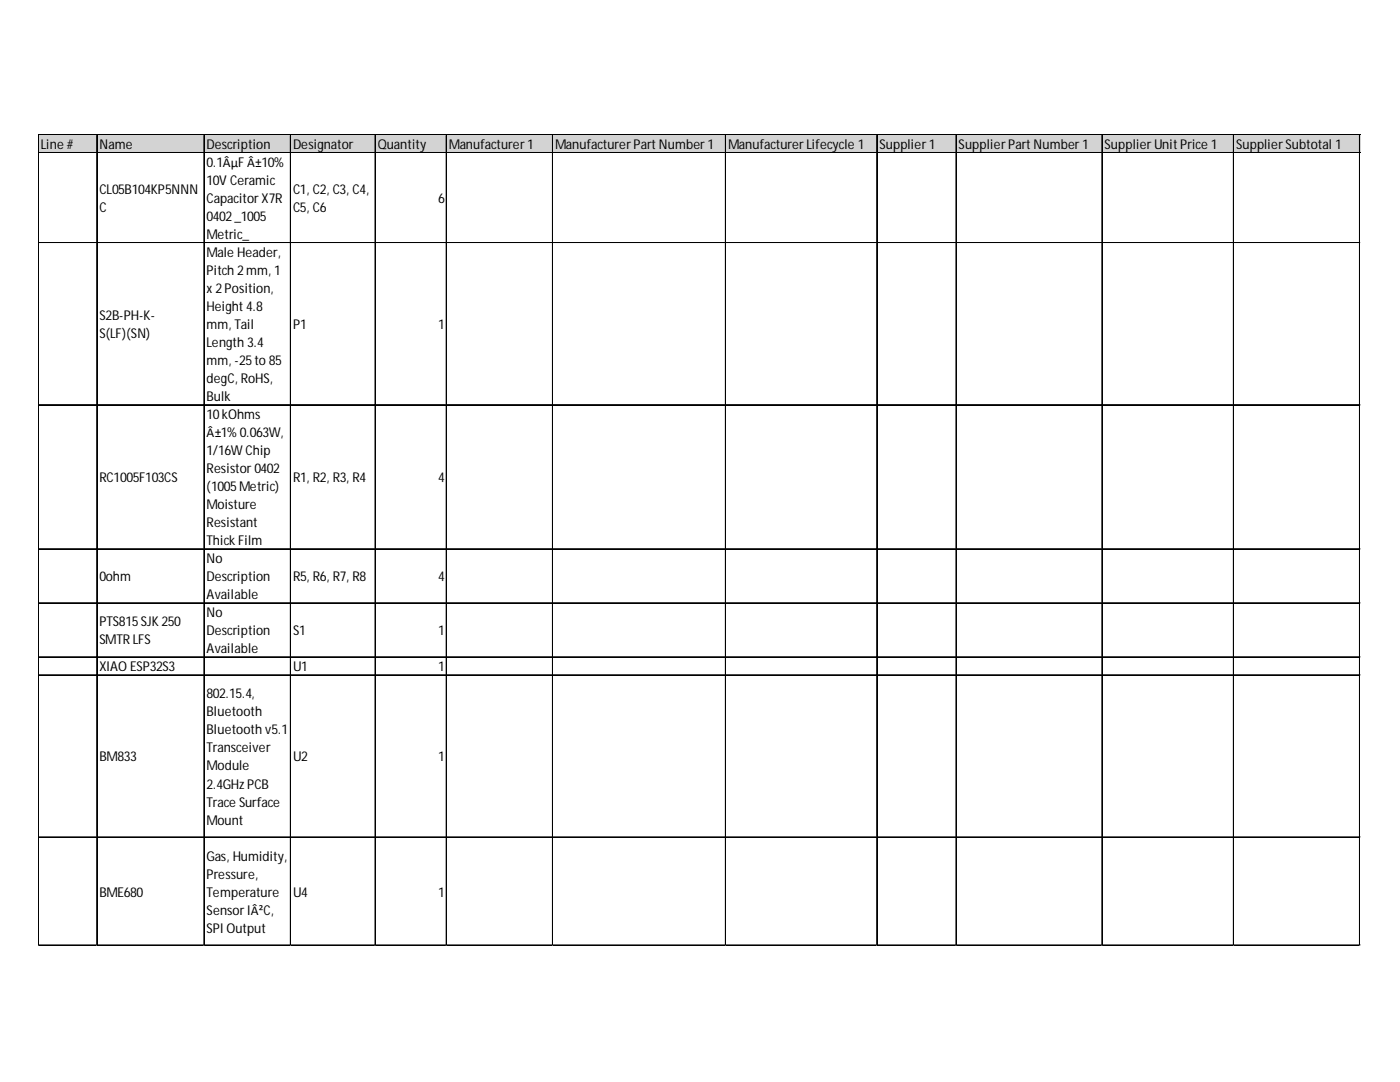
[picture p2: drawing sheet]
<svg xmlns="http://www.w3.org/2000/svg" width="279mm" height="216mm" viewBox="0 0 279 216" stroke-linecap="round" stroke-linejoin="round" font-family="sans-serif">
<defs><g id="words">
<g font-size="2.7">
<text x="8.2" y="29.8">Line #</text>
<text x="19.8" y="29.8">Name</text>
<text x="41.2" y="29.8">Description</text>
<text x="58.5" y="29.8">Designator</text>
<text x="75.4" y="29.8">Quantity</text>
<text x="89.6" y="29.8">Manufacturer1</text>
<text x="110.8" y="29.8">ManufacturerPart Number1</text>
<text x="145.3" y="29.8">ManufacturerLifecycle 1</text>
<text x="175.5" y="29.8">Supplier1</text>
<text x="191.3" y="29.8">SupplierPart Number1</text>
<text x="220.4" y="29.8">SupplierUnit Price 1</text>
<text x="246.7" y="29.8">SupplierSubtotal 1</text>
<text x="41.2" y="33.4">0.1ÂµF Â±10%</text>
<text x="19.8" y="38.7">CL05B104KP5NNN</text>
<text x="41.2" y="36.9">10V Ceramic</text>
<text x="41.2" y="40.5">Capacitor X7R</text>
<text x="58.5" y="38.7">C1, C2, C3, C4,</text>
<text x="87.4" y="40.5">6</text>
<text x="19.8" y="42.3">C</text>
<text x="41.2" y="44.1">0402_1005</text>
<text x="41.2" y="47.7">Metric_</text>
<text x="58.5" y="42.3">C5, C6</text>
<text x="41.2" y="51.3">Male Header,</text>
<text x="41.2" y="54.9">Pitch 2mm, 1</text>
<text x="41.2" y="58.5">x 2Position,</text>
<text x="19.8" y="63.9">S2B-PH-K-</text>
<text x="41.2" y="62.1">Height 4.8</text>
<text x="41.2" y="65.7">mm, Tail</text>
<text x="58.5" y="65.7">P1</text>
<text x="87.4" y="65.7">1</text>
<text x="19.8" y="67.5">S(LF)(SN)</text>
<text x="41.2" y="69.3">Length 3.4</text>
<text x="41.2" y="72.9">mm, -25to 85</text>
<text x="41.2" y="76.5">degC, RoHS,</text>
<text x="41.2" y="80.1">Bulk</text>
<text x="41.2" y="83.7">10kOhms</text>
<text x="41.2" y="87.3">Â±1% 0.063W,</text>
<text x="41.2" y="90.9">1/16W Chip</text>
<text x="41.2" y="94.4">Resistor 0402</text>
<text x="19.8" y="96.2">RC1005F103CS</text>
<text x="41.2" y="98">(1005Metric)</text>
<text x="41.2" y="101.6">Moisture</text>
<text x="58.5" y="96.2">R1, R2, R3, R4</text>
<text x="87.4" y="96.2">4</text>
<text x="41.2" y="105.2">Resistant</text>
<text x="41.2" y="108.8">Thick Film</text>
<text x="41.2" y="112.4">No</text>
<text x="19.8" y="116">0ohm</text>
<text x="41.2" y="116">Description</text>
<text x="41.2" y="119.6">Available</text>
<text x="58.5" y="116">R5, R6, R7, R8</text>
<text x="87.4" y="116">4</text>
<text x="19.8" y="125">PTS815SJK 250</text>
<text x="41.2" y="123.2">No</text>
<text x="19.8" y="128.6">SMTR LFS</text>
<text x="41.2" y="126.8">Description</text>
<text x="41.2" y="130.4">Available</text>
<text x="58.5" y="126.8">S1</text>
<text x="87.4" y="126.8">1</text>
<text x="19.8" y="134">XIAO ESP32S3</text>
<text x="58.5" y="134">U1</text>
<text x="87.4" y="134">1</text>
<text x="41.2" y="139.4">802.15.4,</text>
<text x="41.2" y="143">Bluetooth</text>
<text x="41.2" y="146.6">Bluetooth v5.1</text>
<text x="19.8" y="151.9">BM833</text>
<text x="41.2" y="150.1">Transceiver</text>
<text x="41.2" y="153.7">Module</text>
<text x="58.5" y="151.9">U2</text>
<text x="87.4" y="151.9">1</text>
<text x="41.2" y="157.3">2.4GHz PCB</text>
<text x="41.2" y="160.9">Trace Surface</text>
<text x="41.2" y="164.5">Mount</text>
<text x="41.2" y="171.7">Gas, Humidity,</text>
<text x="19.8" y="178.9">BME680</text>
<text x="41.2" y="175.3">Pressure,</text>
<text x="41.2" y="178.9">Temperature</text>
<text x="58.5" y="178.9">U4</text>
<text x="87.4" y="178.9">1</text>
<text x="41.2" y="182.5">Sensor IÂ²C,</text>
<text x="41.2" y="186.1">SPI Output</text>
</g>
</g></defs>
<path d="M7.7 27h263.8v3.6h-263.8z" fill="#d3d3d3"/>
<g fill="none" stroke="#000" stroke-width=".2">
<path d="M7.6 26.8v161.9M7.7 26.8v161.9M7.8 26.8h263.7M7.8 26.9h263.7M7.8 30.4h263.7M7.8 30.5h263.7M19.3 27v161.7M19.4 27v161.7M40.7 27v161.7M40.8 27v161.7M57.9 27v161.7M58 27v161.7"/>
<path d="M74.8 27v161.7M74.9 27v161.7M89 27v161.7M89.1 27v161.7M110.3 27v161.7M144.8 27v161.7M144.9 27v161.7M175 27v161.7M175.1 27v161.7M190.8 27v161.7M190.9 27v161.7M219.9 27v161.7"/>
<path d="M220 27v161.7M246.1 27v161.7M246.2 27v161.7M271.3 27v161.7M271.4 27v161.7M7.8 48.4h263.7M7.8 48.5h263.7M7.8 80.7h263.7M7.8 80.8h263.7M7.8 109.5h263.7M7.8 109.6h263.7M7.8 120.3h263.7"/>
<path d="M7.8 120.4h263.7M7.8 131.1h263.7M7.8 134.6h263.7M7.8 134.7h263.7M7.8 167h263.7M7.8 167.1h263.7M7.8 188.6h263.7"/>
</g>
<path d="M7.6 188.7v.1" fill="none" stroke="#d4d4d4" stroke-width=".2"/>
<path d="M7.6 188.7l.2 .1z" fill="#d4d4d4"/>
<path d="M19.3 188.7v.1" fill="none" stroke="#d4d4d4" stroke-width=".2"/>
<path d="M19.3 188.7l.2 .1z" fill="#d4d4d4"/>
<path d="M40.7 188.7v.1" fill="none" stroke="#d4d4d4" stroke-width=".2"/>
<path d="M40.7 188.7l.2 .1z" fill="#d4d4d4"/>
<path d="M57.9 188.7v.1" fill="none" stroke="#d4d4d4" stroke-width=".2"/>
<path d="M57.9 188.7l.2 .1z" fill="#d4d4d4"/>
<path d="M74.8 188.7v.1" fill="none" stroke="#d4d4d4" stroke-width=".2"/>
<path d="M74.8 188.7l.2 .1z" fill="#d4d4d4"/>
<path d="M89 188.7v.1" fill="none" stroke="#d4d4d4" stroke-width=".2"/>
<path d="M89 188.7l.2 .1z" fill="#d4d4d4"/>
<path d="M110.3 188.7v.1" fill="none" stroke="#d4d4d4" stroke-width=".2"/>
<path d="M110.3 188.7l.1 .1z" fill="#d4d4d4"/>
<path d="M144.8 188.7v.1" fill="none" stroke="#d4d4d4" stroke-width=".2"/>
<path d="M144.8 188.7l.1 .1z" fill="#d4d4d4"/>
<path d="M175 188.7v.1" fill="none" stroke="#d4d4d4" stroke-width=".2"/>
<path d="M175 188.7l.1 .1z" fill="#d4d4d4"/>
<path d="M190.8 188.7v.1" fill="none" stroke="#d4d4d4" stroke-width=".2"/>
<path d="M190.8 188.7l.2 .1z" fill="#d4d4d4"/>
<path d="M219.9 188.7v.1" fill="none" stroke="#d4d4d4" stroke-width=".2"/>
<path d="M219.9 188.7l.2 .1z" fill="#d4d4d4"/>
<path d="M246.1 188.7v.1" fill="none" stroke="#d4d4d4" stroke-width=".2"/>
<path d="M246.1 188.7l.2 .1z" fill="#d4d4d4"/>
<path d="M271.3 188.7v.1" fill="none" stroke="#d4d4d4" stroke-width=".2"/>
<path d="M271.3 188.7l.2 .1z" fill="#d4d4d4"/>
<path d="M271.5 48.4h.1" fill="none" stroke="#d4d4d4" stroke-width=".2"/>
<path d="M271.5 48.4v.2z" fill="#d4d4d4"/>
<path d="M271.5 80.7h.1" fill="none" stroke="#d4d4d4" stroke-width=".2"/>
<path d="M271.5 80.7v.2z" fill="#d4d4d4"/>
<path d="M271.5 109.5h.1" fill="none" stroke="#d4d4d4" stroke-width=".2"/>
<path d="M271.5 109.5v.2z" fill="#d4d4d4"/>
<path d="M271.5 120.3h.1" fill="none" stroke="#d4d4d4" stroke-width=".2"/>
<path d="M271.5 120.3v.1z" fill="#d4d4d4"/>
<path d="M271.5 131.1h.1" fill="none" stroke="#d4d4d4" stroke-width=".2"/>
<path d="M271.5 131.1v.1z" fill="#d4d4d4"/>
<path d="M271.5 134.6h.1" fill="none" stroke="#d4d4d4" stroke-width=".2"/>
<path d="M271.5 134.6v.2z" fill="#d4d4d4"/>
<path d="M271.5 167h.1" fill="none" stroke="#d4d4d4" stroke-width=".2"/>
<path d="M271.5 167v.2z" fill="#d4d4d4"/>
<path d="M271.5 188.6h.1" fill="none" stroke="#d4d4d4" stroke-width=".2"/>
<path d="M271.5 188.6v.1z" fill="#d4d4d4"/>
<use href="#words"/>
</svg>
